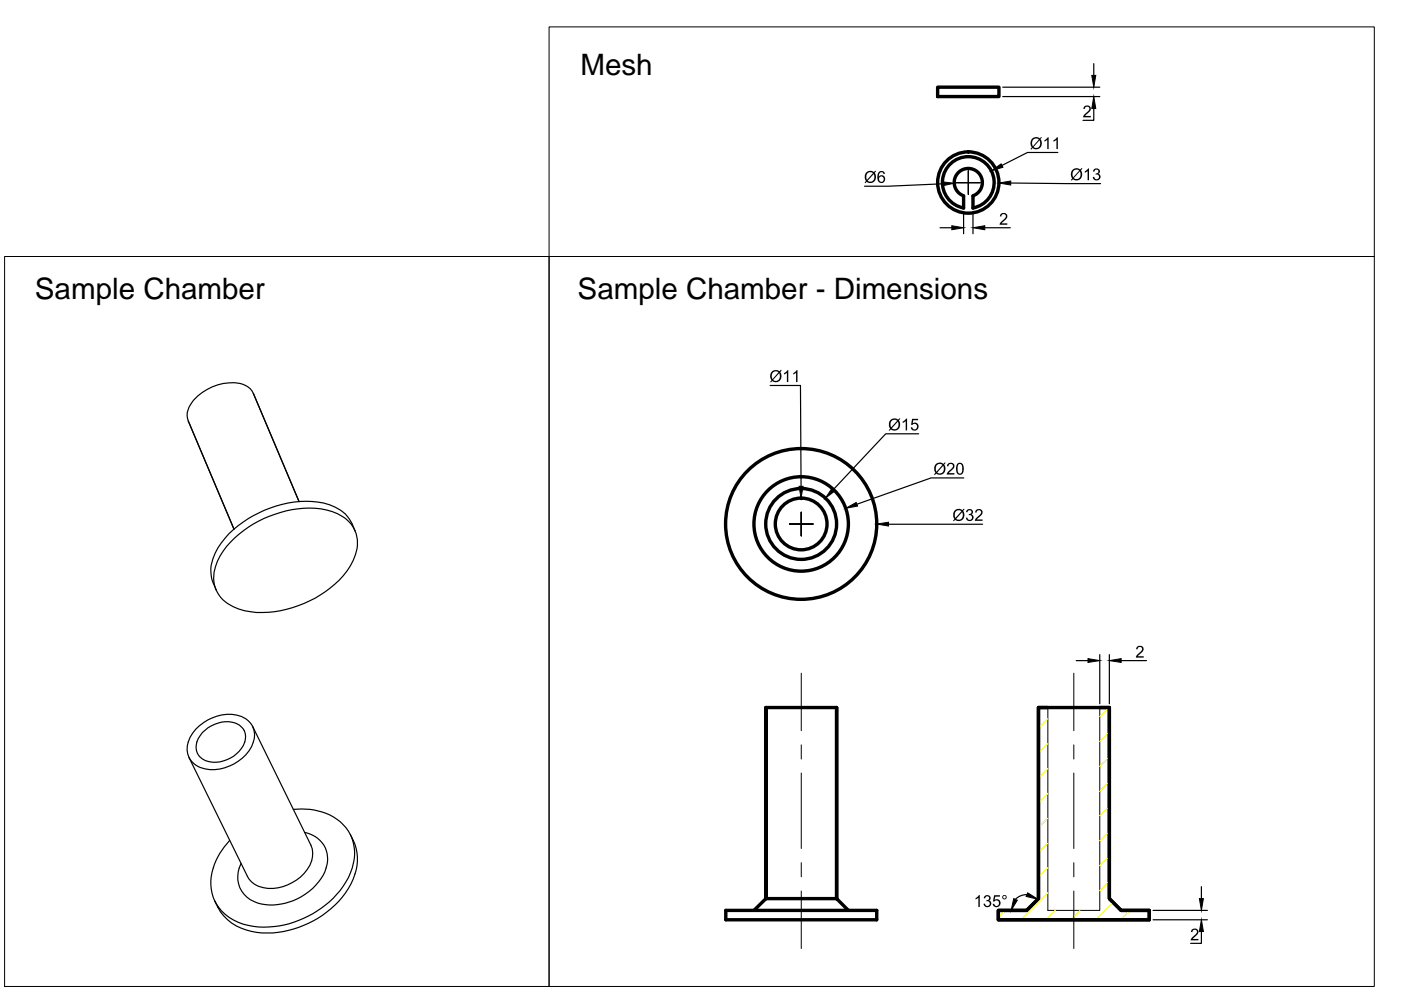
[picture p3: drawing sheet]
<svg xmlns="http://www.w3.org/2000/svg" width="297mm" height="210mm" viewBox="0 0 297 210" stroke-linecap="round" stroke-linejoin="round" font-family="sans-serif">
<defs><g id="words">
<g font-size="6.3">
<text x="123.1" y="15.9">Mesh</text>
<text x="7.4" y="63.3">Sample Chamber</text>
<text x="122.5" y="63.3">Sample Chamber - Dimensions</text>
</g>
</g></defs>
<!-- layer: 02___PRT_ALL_AXES -->
<g fill="none" stroke="#000" stroke-width=".25">
<path d="M63.4 106.4l-9.7-23a4.4 4.4 0 0 0-4-2.3 10.8 10.8 0 0 0-9.6 5.2 3.5 3.5 0 0 0-.2 3l9.7 22.9M75.3 112.6a7.9 7.9 0 0 1-1 7.4 22.4 22.4 0 0 1-13.6 9.2 15.8 15.8 0 0 1-12.4-1.2l-1.5-1.3-1-1.7M75.3 112.6a8.1 8.1 0 0 0-6.6-5.9 23.4 23.4 0 0 0-20.1 6.4 11.8 11.8 0 0 0-3.9 8v.6a8.1 8.1 0 0 0 1.1 3.3M75.3 112.6a7.9 7.9 0 0 0-6-4.5 22.6 22.6 0 0 0-17.6 4.4 14.1 14.1 0 0 0-6.4 9.5l.1 1.9 .4 1.1M42.9 155.3a7 7 0 0 1 7.1-1.9 3.3 3.3 0 0 1 1.2 5.3 7 7 0 0 1-7.6 2.6 3.3 3.3 0 0 1-1.1-5.4zM53.6 154a5.8 5.8 0 0 0-6.6-2.4 9 9 0 0 0-7.3 6.5l.1 1.7 .3 .8M53.6 154a5.9 5.9 0 0 1-2.2 6.8 8.7 8.7 0 0 1-9.9 1.4l-.8-.7-.6-.9M53.6 154l12.3 25.2M40.1 160.6l12.4 25.2M62.2 171.6a12 12 0 0 1 11.7 4.6l.4 .8M74.3 177l.5 1.2M74.3 177a10.4 10.4 0 0 1-.4 11.4 20.9 20.9 0 0 1-19.5 9.3 10.7 10.7 0 0 1-7.8-16.8l2.1-2.7"/>
<path d="M74.8 178.3a10.5 10.5 0 0 1-1.5 8.7 20.5 20.5 0 0 1-20.7 9.2 9.8 9.8 0 0 1-7-5.1"/>
</g>
<!-- layer: 0 -->
<g fill="none" stroke="#000" stroke-width=".25">
<path d="M212.6 18.5h20.6M231.9 13.5v2.5M199.8 39l-11.5 .5h-5M202.8 38.7h5M205.3 36.2v5M212.6 20.5h20.6M214.3 38.8l19 .1M224.3 32.3h-6.5l-5.4 2.8M231.9 23v2.5h-2.3M199.3 48.3h2.5M204.3 44.9v4.7M206.3 44.9v4.7"/>
<path d="M208.8 48.3h5.4M39.9 89.3l9.7 22.9M53.7 83.4l9.7 23M163.3 81.7h6.4l.1 21.4M194.8 92h-7l-11.1 11.8M167.4 111.1h5M169.9 108.6v5M188.4 111.2h19.9M204.3 101.3h-6.9l-15.7 5.6M233.2 138.8v10.4M235.2 138.8v10.4M228.2 140.1h2.5"/>
<path d="M237.7 140.1h5.4M64.6 176.5a5.8 5.8 0 0 1 4.3 8.4 12.7 12.7 0 0 1-14.3 6.6 5.8 5.8 0 0 1-3.5-8.4M65.9 179.2a5.4 5.4 0 0 1-1.4 6 9.3 9.3 0 0 1-9.7 2.7l-1.4-.8-.9-1.3M217.7 189.7a3.3 3.3 0 0 0-2.4 1M244.5 193h11.5M244.5 195h11.5M254.7 197.5v2.5h-2.3M254.7 188v2.5"/>
</g>
<!-- layer: section lines -->
<path d="M222.2 150v43h11v-43" fill="none" stroke="#000" stroke-width=".21"/>
<!-- layer: Outlines -->
<g fill="none" stroke="#000" stroke-width=".72">
<path d="M198.8 18.5h13v2h-13zM204.3 44.1a5.5 5.5 0 0 1-3.6-8.4 5.5 5.5 0 0 1 9.2 0 5.5 5.5 0 0 1-3.6 8.4M204.3 41.5a2.98 2.98 0 0 1-1.4-4.6 2.98 2.98 0 0 1 4.8 0 2.98 2.98 0 0 1-1.4 4.6M204.3 41.6v2.5M206.3 41.6v2.5M162.4 150h15M220.2 150h15v40.5l2.5 2.5h6v2h-32v-2h6l2.5-2.5zM222.2 150h-2v40.5l-2.5 2.5h-6v2h32v-2h-6l-2.5-2.5v-40.5h-2M153.9 193h32v2h-32zM162.4 190.5v-40.5v40.5M162.4 190.5h15v-40.5v40.5l2.5 2.5M162.4 190.5l-2.5 2.5"/>
<circle cx="205.3" cy="38.7" r="6.5"/>
<circle cx="169.9" cy="111.1" r="16"/>
<circle cx="169.9" cy="111.1" r="10"/>
<circle cx="169.9" cy="111.1" r="7.5"/>
<circle cx="169.9" cy="111.1" r="5.5"/>
</g>
<!-- layer: 0 -->
<g fill="none" stroke="#ff0" stroke-width=".25">
<path d="M222.2 152.4l-2 2M222.2 157.7l-2 2M235.1 150l-1.9 1.9M235.2 155.2l-2 2M222.2 162.9l-2 2M222.2 168.2l-2 2M222.2 173.5l-2 2M222.2 178.8l-2 1.9M235.2 160.5l-2 2M235.2 165.8l-2 2M235.2 171l-2 2M235.2 176.3l-2 2"/>
<path d="M213.2 193l-1.5 1.5M222.2 184l-2 2M222.2 189.3l-5.7 5.7M223.7 193l-2 2M229 193l-2 2M235.2 181.6l-2 1.9M235.2 186.8l-2 2M236 191.3l-3.7 3.7M239.5 193l-2 2M243.7 194.1l-.9 .9"/>
</g>
<g fill="#000" stroke="#000" stroke-width=".21">
<path d="M231.5 16h.8l-.4 2.5zM199.8 38.6l2.5 .2-2.5 .6zM210.2 36.2l2.1-1.5 .3 .8zM211.8 38.8l2.5-.4v.8zM231.9 20.5l.4 2.5h-.8zM201.8 47.9l2.5 .4-2.5 .4zM206.3 48.3l2.5-.4v.8zM169.4 103.1h.9l-.5 2.5zM176.4 103.5l.6 .6-2 1.5zM179.3 107.8l2.2-1.3 .3 .8zM185.9 111.1l2.5-.4v.8zM230.7 139.6l2.5 .5-2.5 .3z"/>
<path d="M235.2 140.1l2.5-.5v.8zM214.9 190.5l.8 .4-1.3 2.1zM217.9 189.3l2.1 1.4-2.4-.6zM254.3 190.5h.8l-.4 2.5zM254.7 195l.4 2.5h-.8z"/>
</g>
<g fill="#000">
<path d="M221.4 29.7l.7-.6h.2v2.5h-.3v-1.9l-.6 .3zM223.4 29.7l.7-.6h.2v2.5h-.3v-1.9l-.6 .3zM230 36.4l.9-.7v2.5h-.3v-1.9l-.6 .3zM229.9 22.5l.6-.2 .6 .3 .2 .2-.1 .7-1.2 1.1h1.3v.3h-1.7l.3-.6 1-1v-.5l-.4-.2a.45 .45 0 0 0-.5 .5h-.3zM231.9 35.9l.3-.2h.5l.5 .5v.4l-.3 .3 .4 .3v.5l-.4 .5-.6 .1-.4-.3-.2-.5h.3l.4 .5 .5-.1 .1-.6-.3-.3h-.4v-.2h.2a.44 .44 0 0 0 .4-.5 .44 .44 0 0 0-.5-.4 .44 .44 0 0 0-.4 .5h-.3zM212.1 45.4l.3-.2h.6l.5 .3-.1 .8-1.1 1.1h1.3v.3h-1.7l.2-.6 1-.8 .2-.4-.1-.3-.2-.2-.5 .1-.2 .4h-.3zM166.2 79.1l.9-.6v2.5h-.3v-2l-.5 .4zM168.2 79.1l.9-.6v2.5h-.3v-2l-.6 .4zM191.4 89.4l.7-.6h.2v2.5h-.3v-2l-.6 .4zM193.4 88.8h1.2v.3h-1l-.1 .7 .3-.2h.5l.3 .3 .2 .5-.2 .6-.5 .3-.6-.1-.4-.6h.3l.1 .1a.55 .55 0 0 0 .8 .1 .55 .55 0 0 0 0-.8 .55 .55 0 0 0-.8 0l-.3 .1zM200.9 98.5l.5-.4h.4l.5 .3v.8l-1.2 1.1h1.3v.3h-1.7l.2-.5 1.1-1.1a.47 .47 0 0 0-.4-.6 .47 .47 0 0 0-.5 .5l-.3-.1zM205 108.1l.3-.2h.5l.5 .5v.3l-.3 .4 .3 .1 .1 .7-.4 .5-.6 .1-.5-.4-.1-.3h.3l.3 .4 .5-.1 .2-.2-.2-.6-.5-.1v-.2l.6-.2v-.4l-.6-.2-.3 .4h-.3z"/>
<path d="M206.9 108.2l.4-.3h.5l.5 .4v.5l-.1 .4-1.1 .9h1.2v.3h-1.6l.1-.4 1.1-1 .1-.3v-.3l-.3-.2h-.4l-.2 .5h-.3zM241 137.1l.4-.2h.6l.4 .4v.7l-1.1 1.1h1.2v.3h-1.7l.2-.4 1.1-1.3v-.3l-.2-.2h-.4l-.3 .5h-.3zM206.8 190.4l.9-.6v2.5h-.3v-1.9l-.5 .3zM208.7 190.1l.6-.3 .5 .1 .2 .3v.5l-.3 .3 .4 .3v.5l-.3 .5h-.3h-.6l-.4-.5v-.2h.3l.4 .5 .5-.2 .1-.6-.3-.2h-.4l.2-.3a.43 .43 0 0 0 .4-.4 .43 .43 0 0 0-.5-.4 .43 .43 0 0 0-.3 .5l-.3-.1zM210.8 189.8h1.2v.3h-1l-.1 .7 .7-.1 .5 .4v.7l-.5 .5h-.7l-.4-.5v-.2h.3l.2 .4 .4 .1 .4-.4v-.5l-.3-.2-.4-.1-.3 .3-.3-.1zM252.7 197.1l.8-.2 .5 .4v.7l-1.1 1.1h1.2v.3h-1.7l.2-.5 1-.9 .2-.4-.1-.3-.3-.2-.4 .1-.2 .4h-.3z"/>
<path d="M183.6 36.6l.7-.4h.5l.5 .3 .3-.3 .2 .1-.3 .3 .2 .4v.8l-.4 .8-.6 .2h-.6l-.3-.2-.3 .2-.2-.1 .3-.3-.3-.5v-.7zM183.9 36.7l-.2 .5 .1 .9 1.3-1.4-.8-.2zM185.3 36.9l-1.3 1.5 .8 .1 .4-.2 .2-.5z"/>
<path d="M186.3 36.5l.3-.2h.5l.5 .3v.3h-.3l-.2-.4h-.4l-.3 .5-.1 .5 .3-.3h.5l.5 .4v.7l-.4 .5h-.6l-.5-.4-.1-1.2zM186.4 38a.54 .54 0 0 0 1 0 .54 .54 0 0 0-1 0z"/>
<path d="M218.8 29.4l.7-.3h.4l.6 .3 .2-.4 .2 .2-.3 .3 .3 .7v.6l-.5 .6-1 .3-.5-.3-.2 .3-.2-.1 .3-.4-.3-.6v-.6zM219.1 29.6l-.3 .6 .2 .8 1.3-1.4-.4-.2h-.4zM220.4 29.7l-1.3 1.5 .6 .2 .6-.2 .3-.7z"/>
<path d="M227.4 36l.6-.3h.5l.5 .2 .3-.3 .2 .2-.3 .3 .2 1.1-.4 .8-.5 .3-.7-.1-.3-.2-.3 .3-.2-.1 .3-.4-.3-.9zM227.7 36.1l-.3 .8 .1 .7 1.3-1.4-.3-.2zM228.9 36.4l-1.2 1.3 .1 .2 .7 .1 .4-.3 .2-.5z"/>
<path d="M163.5 78.9l.7-.4h.6l.5 .2 .3-.3 .1 .2-.3 .3 .3 .7v.6l-.4 .6-.7 .3-.6-.1-.3-.2-.3 .3-.1-.1 .3-.4-.3-.7zM163.9 78.9l-.3 .7 .2 .8 1.3-1.5-.5-.2zM165.2 79.1l-1.2 1.5 .7 .2 .4-.3 .3-.6z"/>
<path d="M188.7 89.1l.7-.4 .7 .1 .3 .2 .3-.3 .2 .1-.3 .3 .2 .6v.6l-.4 .8-.5 .2h-.7l-.3-.3-.3 .3-.2-.1 .3-.3-.2-.5v-.7zM189.2 89.1l-.4 .6 .1 .9 1.3-1.4-.3-.2zM190.4 89.4l-1.3 1.5 .8 .1 .4-.3 .2-.4z"/>
<path d="M198.2 98.6l.4-.4 .5-.1h.5l.4 .3 .3-.4 .2 .2-.3 .3 .2 .6v.5l-.3 .8-.6 .3h-.5l-.5-.3-.3 .3-.2-.1 .3-.4-.2-.4v-.8zM198.7 98.5l-.3 .5 .1 1 1.3-1.4-.4-.2zM200 98.7l-1.2 1.5 .5 .2 .6-.3 .2-.5z"/>
<path d="M202.9 98.4l.3-.2 .5-.1 .5 .5 .1 1.3-.1 .4-.4 .4-.6-.1-.4-.4-.1-1.1zM203.3 98.4l-.3 .5v1l.3 .5h.4l.3-.5v-1l-.2-.4z"/>
<path d="M202.4 108.2l.6-.3h.7l.3 .2 .3-.2 .2 .1-.3 .3 .2 .4 .1 .8-.5 .7-.5 .3-.6-.1-.4-.2-.3 .3-.1-.1 .3-.3-.3-.6v-.7zM202.8 108.3l-.4 .6 .2 .9 1.2-1.4-.3-.2zM204 108.6l-1.3 1.4 .1 .1 .7 .1 .5-.3 .1-.5z"/>
<path d="M212.5 190.2a.48 .48 0 0 1 .9 0 .48 .48 0 0 1-.9 0zM212.7 190.2a.3 .3 0 0 0 .6 0 .3 .3 0 0 0-.6 0z"/>
</g>
<!-- layer: 3.Center -->
<path d="M169.9 142.7v12.2M169.9 157.9v3M227.7 142.7v12.2M227.7 157.9v3M169.9 163.9v16M227.7 163.9v16M169.9 182.9v3M169.9 188.9v12.2M227.7 182.9v3M227.7 188.9v12.2" fill="none" stroke="#000" stroke-width=".21"/>
<!-- layer: 0 -->
<path d="M116.4 5.7h175v48.7h-175zM1 54.4h115.4v154.8h-115.4zM116.4 54.4h175v154.8h-175z" fill="none" stroke="#000" stroke-width=".21"/>
<use href="#words"/>
</svg>
